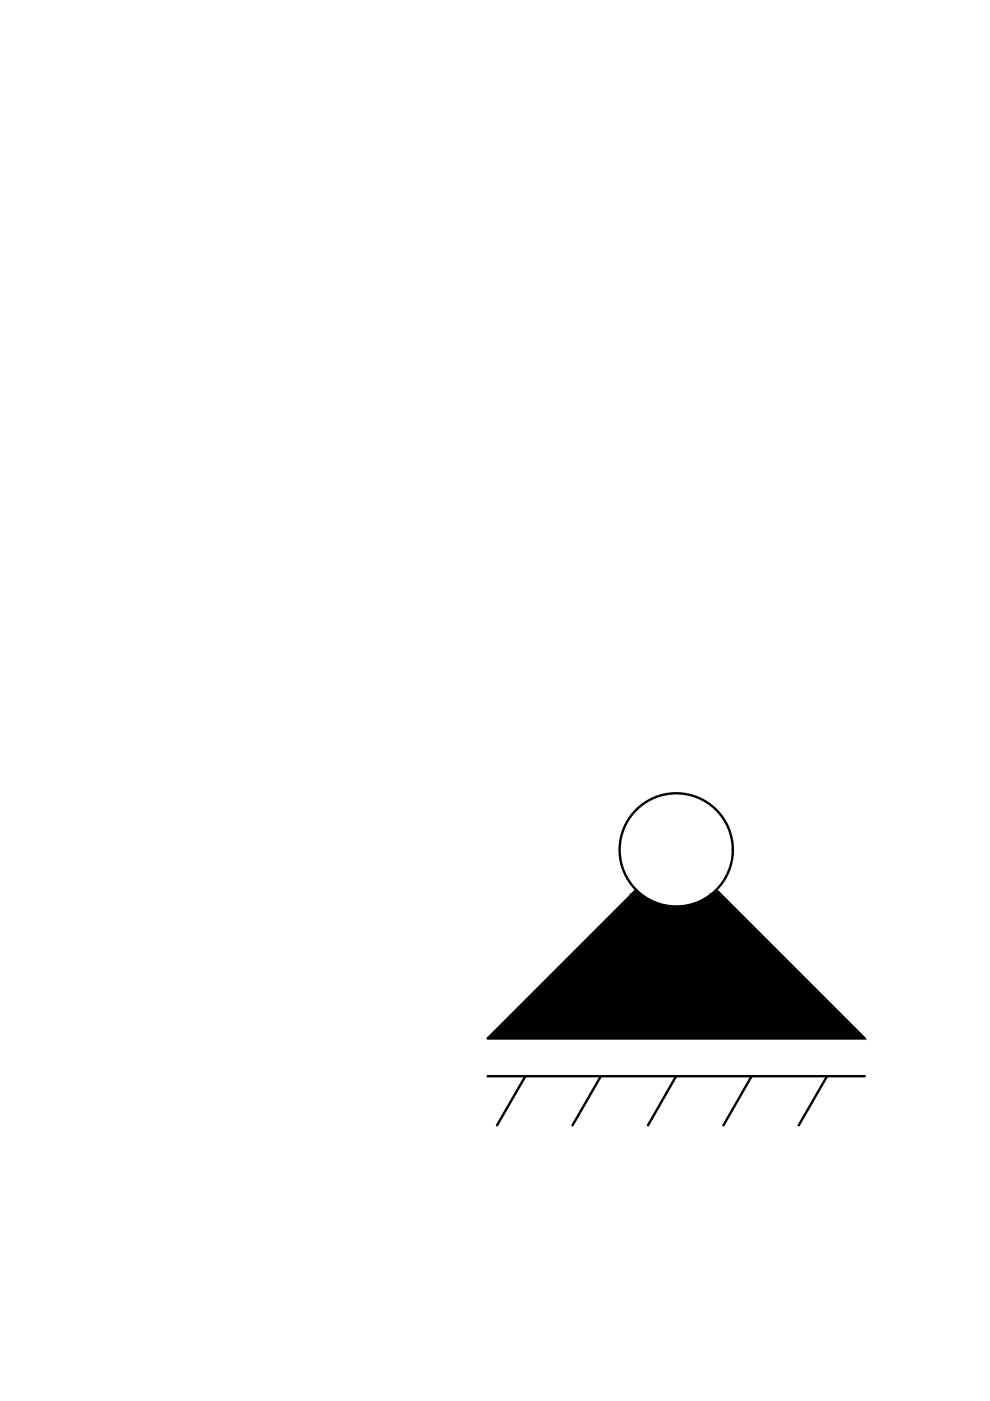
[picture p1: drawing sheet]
<svg xmlns="http://www.w3.org/2000/svg" width="210mm" height="297mm" viewBox="0 0 210 297" stroke-linecap="round" stroke-linejoin="round" font-family="sans-serif">
<!-- layer: AM_0 -->
<g fill="#000" stroke="#000" stroke-width=".21">
<path d="M134.9 188.7l1 .9h-1.9zM150.8 189.6l1.1-.9 .9 .9z"/>
<path d="M134 189.6l3 .8-1.1-.8zM134 189.6l3 .8h-3.8z"/>
<path d="M133.2 190.4l4.9 .6-1.1-.6zM133.2 190.4l4.9 .6h-5.5z"/>
<path d="M132.6 191l6.8 .5-1.3-.5zM132.6 191l6.8 .5h-7.3z"/>
<path d="M132.1 191.5l8.6 .4-1.3-.4zM132.1 191.5l8.6 .4h-9z"/>
<path d="M131.7 191.9l10.3 .2-1.3-.2zM131.7 191.9l10.3 .2h-10.5z"/>
<path d="M131.5 192.1l11.9 .1zM131.5 192.1l11.9 .1h-12z"/>
<path d="M150.8 189.6l2.7 .8-.7-.8zM149.7 190.4l1.1-.8 2.7 .8z"/>
<path d="M149.7 190.4l4.5 .6-.7-.6zM148.6 191l1.1-.6 4.5 .6z"/>
<path d="M148.6 191l6.1 .5-.5-.5zM147.3 191.5l1.3-.5 6.1 .5z"/>
<path d="M147.3 191.5l7.8 .4-.4-.4zM146 191.9l1.3-.4 7.8 .4z"/>
<path d="M146 191.9l9.3 .2-.2-.2zM144.7 192.1l1.3-.2 9.3 .2z"/>
<path d="M144.7 192.1l10.7 .1zM143.4 192.2h12z"/>
<path d="M131.4 192.2l52 28-28-28zM131.4 192.2l52 28h-80z"/>
</g>
<g fill="none" stroke="#000" stroke-width=".51">
<path d="M134.9 188.7l-31.5 31.5h80l-31.5-31.5M103.4 228.2h80M111.4 228.2l-6 10.4M127.4 228.2l-6 10.4M143.4 228.2l-6 10.4M159.4 228.2l-6 10.4M175.4 228.2l-6.1 10.4"/>
<circle cx="143.4" cy="180.2" r="12"/>
</g>
</svg>
